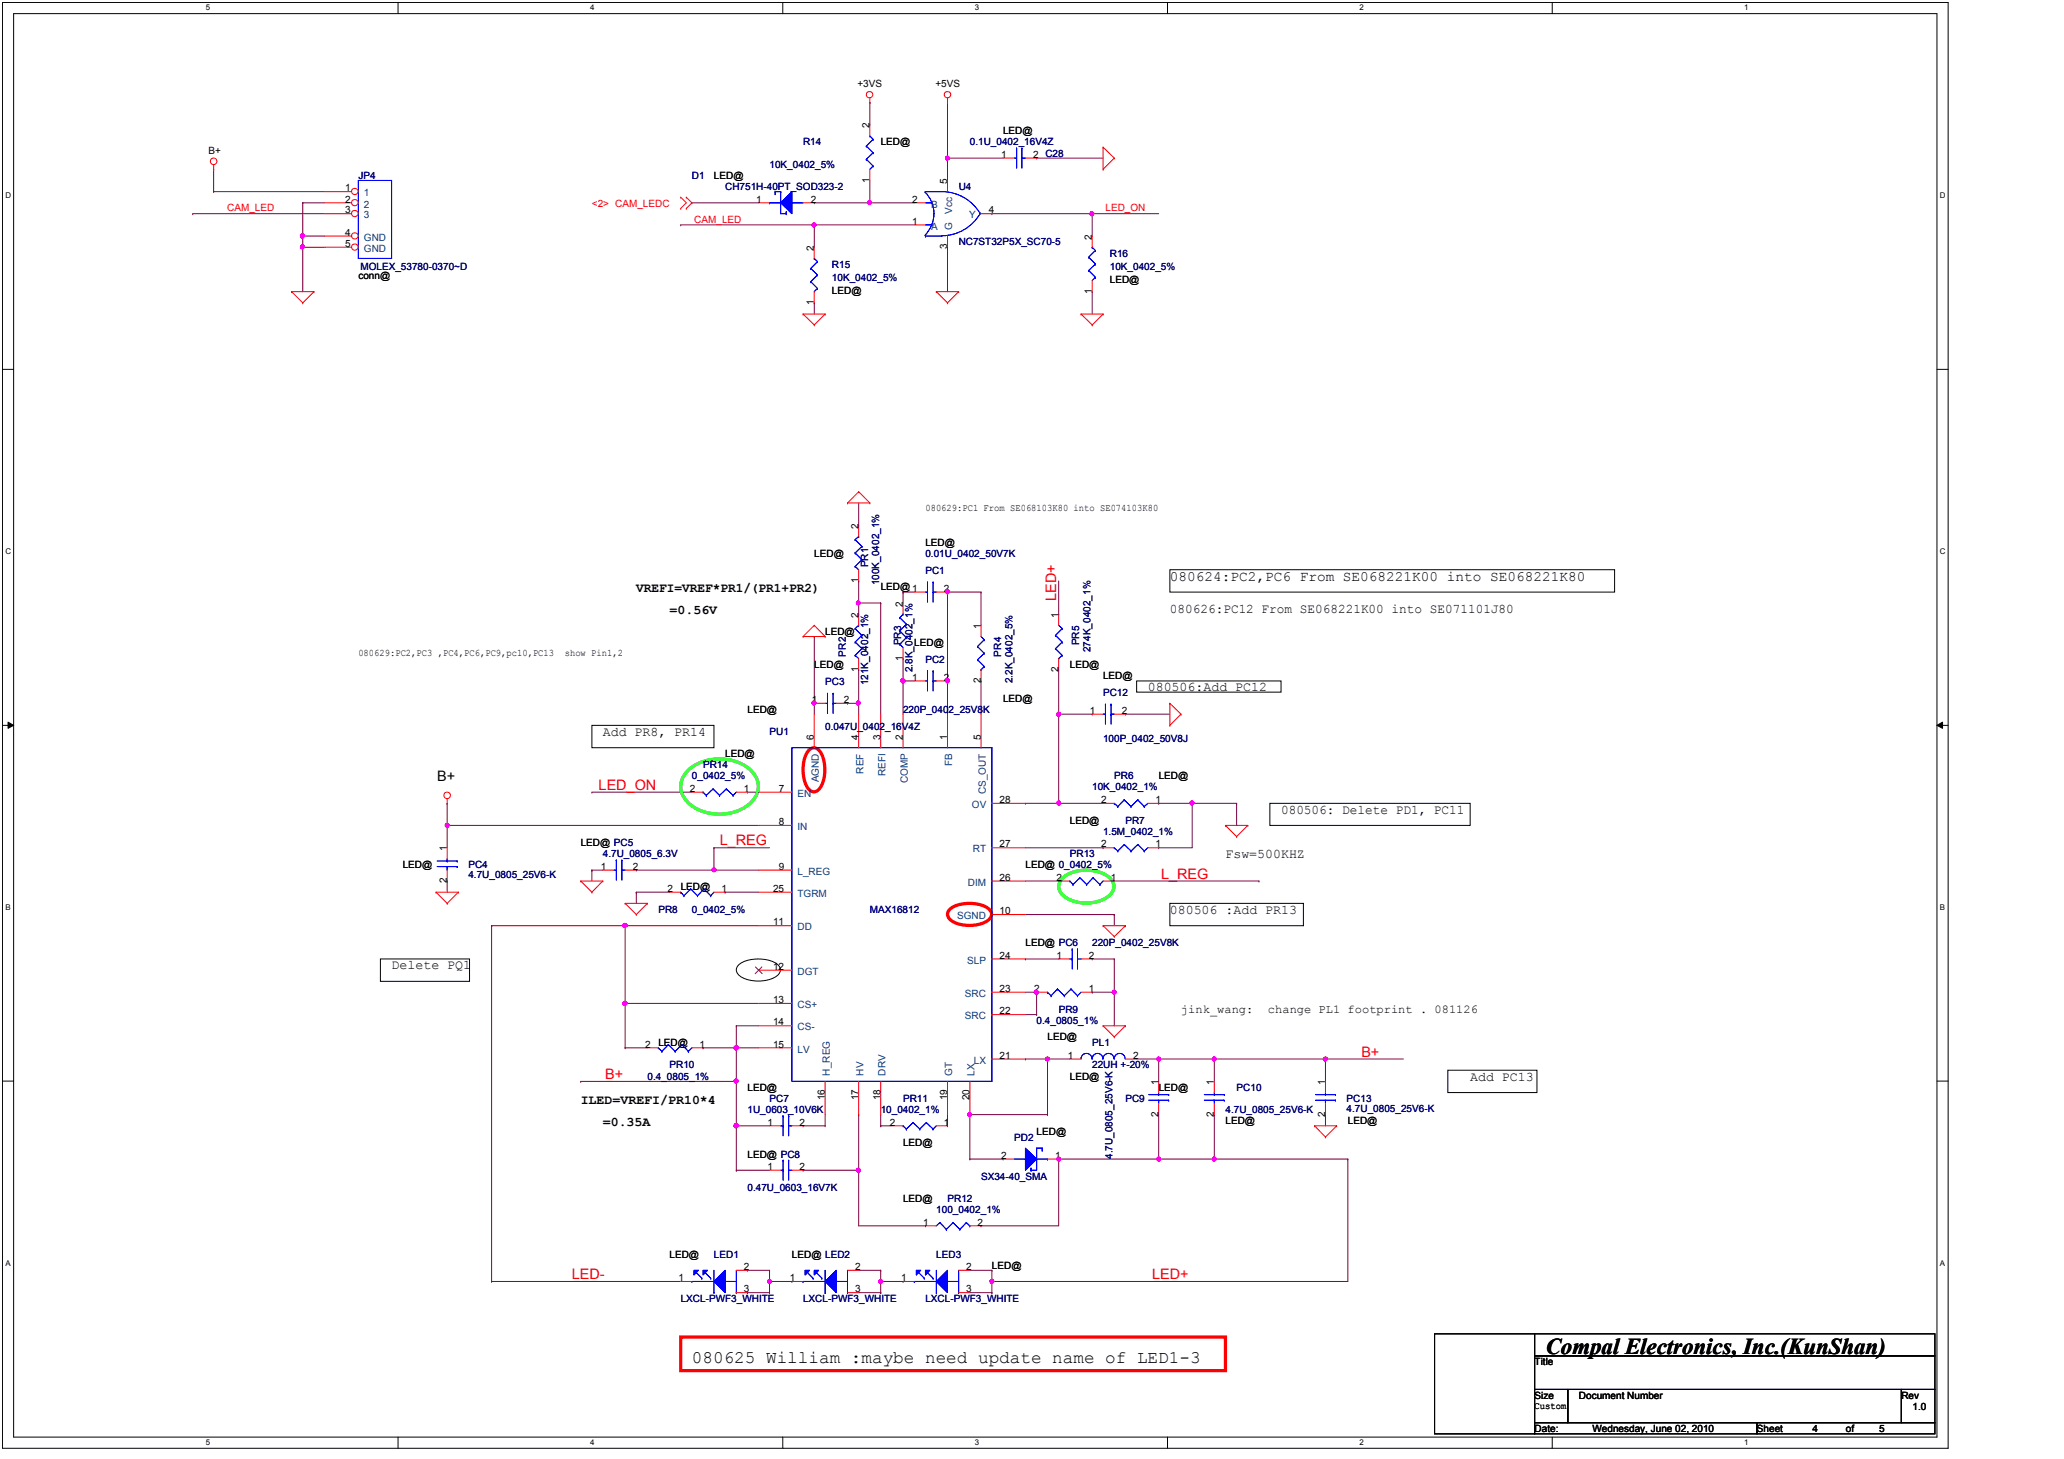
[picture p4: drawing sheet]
<svg xmlns="http://www.w3.org/2000/svg" width="297mm" height="210mm" viewBox="0 0 297 210" stroke-linecap="round" stroke-linejoin="round" font-family="sans-serif">
<defs><g id="words">
<text font-size="3.3" x="222.5" y="194.8">Compal Electronics, Inc.(KunShan)</text>
<text font-size="2.5" x="99.6" y="196">080625 William :maybe need update name of LED1-3</text>
<g font-size="2.1">
<text x="168.4" y="83.6">080624:PC2,PC6 From SE068221K00 into SE068221K80</text>
<text x="62.9" y="112.4">B+</text>
</g>
<g font-size="2.1" fill="#f00">
<text x="152" y="86.4" transform="rotate(-90 152 86.4)">LED+</text>
<text x="86.2" y="113.6">LED_ON</text>
<text x="103.6" y="121.6">L_REG</text>
<text x="167.1" y="126.4">L_REG</text>
<text x="87.1" y="155.2">B+</text>
<text x="195.9" y="152">B+</text>
<text x="82.3" y="184">LED-</text>
<text x="165.8" y="184">LED+</text>
</g>
<g font-size="1.9">
<text x="91.6" y="85.2">VREFI=VREF*PR1/(PR1+PR2)</text>
<text x="96.4" y="88.4">=0.56V</text>
<text x="168.4" y="88.2">080626:PC12 From SE068221K00 into SE071101J80</text>
<text x="165.2" y="99.4">080506:Add PC12</text>
<text x="86.7" y="105.8">Add PR8, PR14</text>
<text x="184.4" y="117.1">080506: Delete PD1, PC11</text>
<text x="176.4" y="123.4">Fsw=500KHZ</text>
<text x="168.4" y="131.4">080506 :Add PR13</text>
<text x="56.4" y="139.4">Delete PQ1</text>
<text x="211.6" y="155.4">Add PC13</text>
<text x="83.6" y="158.8">ILED=VREFI/PR10*4</text>
<text x="86.7" y="162">=0.35A</text>
</g>
<g font-size="1.7">
<text x="170" y="145.8">jink_wang:</text>
<text x="182.5" y="145.8">change PL1 footprint . 081126</text>
</g>
<g font-size="1.4">
<text x="123.4" y="12.6">+3VS</text>
<text x="134.6" y="12.6">+5VS</text>
<text x="30" y="22.2">B+</text>
<text x="125.1" y="18.5" transform="rotate(-90 125.1 18.5)">2</text>
<text x="126.7" y="20.9">LED@</text>
<text x="144.1" y="22.7">1</text>
<text x="144.4" y="19.3">LED@</text>
<text x="148.7" y="22.7">2 C28</text>
<text x="49.7" y="27.5">1</text>
<text x="49.7" y="29.1">2</text>
<text x="102.7" y="25.7">LED@</text>
<text x="108.8" y="29.1">1</text>
<text x="116.7" y="29.1">2</text>
<text x="125.1" y="26.3" transform="rotate(-90 125.1 26.3)">1</text>
<text x="131.3" y="29.1">2</text>
<text x="136.3" y="26.5" transform="rotate(-90 136.3 26.5)">5</text>
<text x="49.7" y="30.7">3</text>
<text x="49.7" y="33.9">4</text>
<text x="49.7" y="35.5">5</text>
<text x="131.3" y="32.3">1</text>
<text x="136.3" y="35.9" transform="rotate(-90 136.3 35.9)">3</text>
<text x="142.3" y="30.7">4</text>
<text x="157.1" y="34.5" transform="rotate(-90 157.1 34.5)">2</text>
<text x="51.6" y="40.1">conn@</text>
<text x="117.1" y="36.1" transform="rotate(-90 117.1 36.1)">2</text>
<text x="159.7" y="40.8">LED@</text>
<text x="117.1" y="43.9" transform="rotate(-90 117.1 43.9)">1</text>
<text x="119.7" y="42.3">LED@</text>
<text x="157.1" y="42.3" transform="rotate(-90 157.1 42.3)">1</text>
<text x="123.5" y="76.1" transform="rotate(-90 123.5 76.1)">2</text>
<text x="133.2" y="73.5">080629:PC1 From SE068103K80 into SE074103K80</text>
<text x="117.2" y="80.1">LED@</text>
<text x="123.5" y="83.9" transform="rotate(-90 123.5 83.9)">1</text>
<text x="133.2" y="78.5">LED@</text>
<text x="123.5" y="88.9" transform="rotate(-90 123.5 88.9)">2</text>
<text x="126.7" y="84.9">LED@ 1</text>
<text x="129.9" y="87.3" transform="rotate(-90 129.9 87.3)">2</text>
<text x="135.9" y="85.1">2</text>
<text x="152.3" y="88.9" transform="rotate(-90 152.3 88.9)">1</text>
<text x="51.6" y="94.4">080629:PC2,PC3 ,PC4,PC6,PC9,pc10,PC13</text>
<text x="81.3" y="94.4">show Pin1,2</text>
<text x="118.7" y="91.3">LED@</text>
<text x="129.9" y="95.1" transform="rotate(-90 129.9 95.1)">1</text>
<text x="131.6" y="92.9">LED@</text>
<text x="141.1" y="90.5" transform="rotate(-90 141.1 90.5)">1</text>
<text x="116.8" y="101.1">1</text>
<text x="117.2" y="96.1">LED@</text>
<text x="121.5" y="101.1">2</text>
<text x="123.5" y="96.7" transform="rotate(-90 123.5 96.7)">1</text>
<text x="131.3" y="97.9">1</text>
<text x="135.9" y="97.9">2</text>
<text x="141.1" y="98.3" transform="rotate(-90 141.1 98.3)">2</text>
<text x="144.4" y="100.9">LED@</text>
<text x="152.3" y="96.7" transform="rotate(-90 152.3 96.7)">2</text>
<text x="154" y="96.1">LED@</text>
<text x="158.8" y="97.7">LED@</text>
<text x="107.6" y="102.5">LED@</text>
<text x="117.1" y="106.5" transform="rotate(-90 117.1 106.5)">6</text>
<text x="123.5" y="106.5" transform="rotate(-90 123.5 106.5)">4</text>
<text x="126.7" y="106.5" transform="rotate(-90 126.7 106.5)">3</text>
<text x="129.9" y="106.5" transform="rotate(-90 129.9 106.5)">2</text>
<text x="136.3" y="106.5" transform="rotate(-90 136.3 106.5)">1</text>
<text x="141.1" y="106.5" transform="rotate(-90 141.1 106.5)">5</text>
<text x="156.8" y="102.7">1</text>
<text x="161.5" y="102.7">2</text>
<text x="99.3" y="113.9">2</text>
<text x="104.4" y="108.9">LED@</text>
<text x="107.1" y="113.9">1</text>
<text x="112.1" y="113.9">7</text>
<text x="166.8" y="112.1">LED@</text>
<text x="112.1" y="118.7">8</text>
<text x="143.9" y="115.5">28</text>
<text x="154" y="118.5">LED@</text>
<text x="158.5" y="115.5">2</text>
<text x="166.3" y="115.5">1</text>
<text x="58" y="124.9">LED@</text>
<text x="64.3" y="122.5" transform="rotate(-90 64.3 122.5)">1</text>
<text x="83.6" y="121.7">LED@ PC5</text>
<text x="86.5" y="125.1">1</text>
<text x="91.1" y="125.1">2</text>
<text x="112.1" y="125.1">9</text>
<text x="143.9" y="121.9">27</text>
<text x="147.6" y="124.9">LED@ 0_0402_5%</text>
<text x="158.5" y="121.9">2</text>
<text x="166.3" y="121.9">1</text>
<text x="64.3" y="127.1" transform="rotate(-90 64.3 127.1)">2</text>
<text x="96.1" y="128.3">2</text>
<text x="98" y="128.1">LED@</text>
<text x="103.8" y="128.3">1</text>
<text x="111.3" y="128.3">25</text>
<text x="143.9" y="131.5">10</text>
<text x="143.9" y="126.7">26</text>
<text x="152.1" y="126.7">2</text>
<text x="159.9" y="126.7">1</text>
<text x="111.3" y="133.1">11</text>
<text x="143.9" y="137.9">24</text>
<text x="147.6" y="136.1">LED@ PC6</text>
<text x="152.1" y="137.9">1</text>
<text x="156.7" y="137.9">2</text>
<text x="111.3" y="139.5">12</text>
<text x="143.9" y="142.7">23</text>
<text x="148.8" y="142.7">2</text>
<text x="156.7" y="142.7">1</text>
<text x="111.3" y="147.5">14</text>
<text x="111.3" y="144.3">13</text>
<text x="143.9" y="145.9">22</text>
<text x="150.8" y="149.6">LED@</text>
<text x="92.8" y="150.7">2</text>
<text x="94.7" y="150.5">LED@</text>
<text x="100.7" y="150.7">1</text>
<text x="111.3" y="150.7">15</text>
<text x="143.9" y="152.3">21</text>
<text x="153.7" y="152.3">1</text>
<text x="154" y="155.3">LED@</text>
<text x="163.1" y="152.3">2</text>
<text x="107.6" y="156.9">LED@</text>
<text x="110.5" y="161.9">1</text>
<text x="115.1" y="161.9">2</text>
<text x="118.7" y="158.3" transform="rotate(-90 118.7 158.3)">16</text>
<text x="123.5" y="158.3" transform="rotate(-90 123.5 158.3)">17</text>
<text x="126.7" y="158.3" transform="rotate(-90 126.7 158.3)">18</text>
<text x="128.1" y="161.9">2</text>
<text x="135.9" y="161.9">1</text>
<text x="136.3" y="158.3" transform="rotate(-90 136.3 158.3)">19</text>
<text x="139.5" y="158.3" transform="rotate(-90 139.5 158.3)">20</text>
<text x="166.7" y="160.7" transform="rotate(-90 166.7 160.7)">2</text>
<text x="166.7" y="156.1" transform="rotate(-90 166.7 156.1)">1</text>
<text x="166.8" y="156.9">LED@</text>
<text x="174.7" y="160.7" transform="rotate(-90 174.7 160.7)">2</text>
<text x="174.7" y="156.1" transform="rotate(-90 174.7 156.1)">1</text>
<text x="176.4" y="161.7">LED@</text>
<text x="190.7" y="160.7" transform="rotate(-90 190.7 160.7)">2</text>
<text x="190.7" y="156.1" transform="rotate(-90 190.7 156.1)">1</text>
<text x="194" y="161.7">LED@</text>
<text x="107.6" y="166.5">LED@ PC8</text>
<text x="130" y="164.9">LED@</text>
<text x="144.1" y="166.7">2</text>
<text x="149.2" y="163.3">LED@</text>
<text x="151.9" y="166.7">1</text>
<text x="110.5" y="168.3">1</text>
<text x="115.1" y="168.3">2</text>
<text x="130" y="172.9">LED@</text>
<text x="132.8" y="176.3">1</text>
<text x="140.7" y="176.3">2</text>
<text x="96.4" y="180.9">LED@</text>
<text x="97.7" y="184.3">1</text>
<text x="107.1" y="182.7">2</text>
<text x="107.1" y="185.9">3</text>
<text x="113.7" y="184.3">1</text>
<text x="114" y="180.9">LED@ LED2</text>
<text x="123.1" y="182.7">2</text>
<text x="123.1" y="185.9">3</text>
<text x="129.7" y="184.3">1</text>
<text x="139.1" y="182.7">2</text>
<text x="139.1" y="185.9">3</text>
<text x="142.8" y="182.5">LED@</text>
<text x="220.8" y="196.4">Title</text>
<text x="220.8" y="201.2">Size</text>
<text x="220.8" y="202.7">Custom</text>
<text x="227.2" y="201.2">Document Number</text>
<text x="273.6" y="201.2">Rev</text>
<text x="275.2" y="202.9">1.0</text>
<text x="220.8" y="206">Date:</text>
<text x="229.2" y="206">Wednesday, June 02, 2010</text>
<text x="252.9" y="206">Sheet</text>
<text x="260.9" y="206">4</text>
<text x="265.6" y="206">of</text>
<text x="270.5" y="206">5</text>
</g>
<g font-size="1.4" fill="#000080">
<text x="115.6" y="20.9">R14</text>
<text x="139.6" y="20.9">0.1U_0402_16V4Z</text>
<text x="51.6" y="25.7">JP4</text>
<text x="99.6" y="25.7">D1</text>
<text x="104.4" y="27.3">CH751H-40PT_SOD323-2</text>
<text x="110.7" y="24.1">10K_0402_5%</text>
<text x="138" y="27.3">U4</text>
<text x="138" y="35.3">NC7ST32P5X_SC70-5</text>
<text x="51.9" y="38.8">MOLEX_53780-0370~D</text>
<text x="119.7" y="38.5">R15</text>
<text x="119.7" y="40.4">10K_0402_5%</text>
<text x="159.7" y="36.9">R16</text>
<text x="159.7" y="38.8">10K_0402_5%</text>
<text x="124.9" y="81.6" transform="rotate(-90 124.9 81.6)">PR1</text>
<text x="133.2" y="82.5">PC1</text>
<text x="133.2" y="80.1">0.01U_0402_50V7K</text>
<text x="126.5" y="84.2" transform="rotate(-90 126.5 84.2)">100K_0402_1%</text>
<text x="121.7" y="94.5" transform="rotate(-90 121.7 94.5)">PR2</text>
<text x="129.7" y="92.8" transform="rotate(-90 129.7 92.8)">PR3</text>
<text x="133.2" y="95.3">PC2</text>
<text x="144.1" y="94.5" transform="rotate(-90 144.1 94.5)">PR4</text>
<text x="155.3" y="92.8" transform="rotate(-90 155.3 92.8)">PR5</text>
<text x="156.9" y="93.8" transform="rotate(-90 156.9 93.8)">274K_0402_1%</text>
<text x="118.7" y="98.5">PC3</text>
<text x="124.9" y="98.6" transform="rotate(-90 124.9 98.6)">121K_0402_1%</text>
<text x="131.3" y="96.7" transform="rotate(-90 131.3 96.7)">2.8K_0402_1%</text>
<text x="145.7" y="98.3" transform="rotate(-90 145.7 98.3)">2.2K_0402_5%</text>
<text x="158.8" y="100.1">PC12</text>
<text x="110.7" y="105.7">PU1</text>
<text x="118.7" y="105.1">0.047U_0402_16V4Z</text>
<text x="130" y="102.5">220P_0402_25V8K</text>
<text x="158.8" y="106.7">100P_0402_50V8J</text>
<text x="99.6" y="112.1">0_0402_5%</text>
<text x="101.2" y="110.5">PR14</text>
<text x="157.2" y="113.7">10K_0402_1%</text>
<text x="160.4" y="112.1">PR6</text>
<text x="162" y="118.5">PR7</text>
<text x="67.4" y="124.9">PC4</text>
<text x="86.7" y="123.3">4.7U_0805_6.3V</text>
<text x="154" y="123.3">PR13</text>
<text x="158.8" y="120.1">1.5M_0402_1%</text>
<text x="67.4" y="126.4">4.7U_0805_25V6-K</text>
<text x="94.7" y="131.3">PR8</text>
<text x="99.6" y="131.3">0_0402_5%</text>
<text x="125.2" y="131.3">MAX16812</text>
<text x="157.2" y="136.1">220P_0402_25V8K</text>
<text x="149.2" y="147.3">0.4_0805_1%</text>
<text x="152.4" y="145.7">PR9</text>
<text x="93.2" y="155.3">0.4_0805_1%</text>
<text x="96.4" y="153.7">PR10</text>
<text x="157.2" y="150.5">PL1</text>
<text x="157.2" y="153.7">22UH +-20%</text>
<text x="107.6" y="160.1">1U_0603_10V6K</text>
<text x="110.7" y="158.5">PC7</text>
<text x="126.7" y="160.1">10_0402_1%</text>
<text x="130" y="158.5">PR11</text>
<text x="162" y="158.5">PC9</text>
<text x="176.4" y="160.1">4.7U_0805_25V6-K</text>
<text x="178" y="156.9">PC10</text>
<text x="193.8" y="158.5">PC13</text>
<text x="193.8" y="160">4.7U_0805_25V6-K</text>
<text x="146" y="164.1">PD2</text>
<text x="160.1" y="166.8" transform="rotate(-90 160.1 166.8)">4.7U_0805_25V6-K</text>
<text x="107.6" y="171.3">0.47U_0603_16V7K</text>
<text x="136.4" y="172.9">PR12</text>
<text x="141.2" y="169.7">SX34-40_SMA</text>
<text x="134.7" y="174.5">100_0402_1%</text>
<text x="102.7" y="180.9">LED1</text>
<text x="134.8" y="180.9">LED3</text>
<text x="98" y="187.3">LXCL-PWF3_WHITE</text>
<text x="115.6" y="187.3">LXCL-PWF3_WHITE</text>
<text x="133.2" y="187.3">LXCL-PWF3_WHITE</text>
</g>
<g font-size="1.4" fill="#004080">
<text x="52.4" y="28.2">1</text>
<text x="52.4" y="29.9">2</text>
<text x="134" y="29.9">B</text>
<text x="52.4" y="31.4">3</text>
<text x="52.4" y="34.6">GND</text>
<text x="134" y="33">A</text>
<text x="137" y="33.2" transform="rotate(-90 137 33.2)">G</text>
<text x="137" y="30.8" transform="rotate(-90 137 30.8)">Vcc</text>
<text x="139.5" y="31.4">Y</text>
<text x="52.4" y="36.2">GND</text>
<text x="117.9" y="112.6" transform="rotate(-90 117.9 112.6)">AGND</text>
<text x="124.3" y="111.3" transform="rotate(-90 124.3 111.3)">REF</text>
<text x="127.4" y="111.7" transform="rotate(-90 127.4 111.7)">REFI</text>
<text x="130.6" y="112.7" transform="rotate(-90 130.6 112.7)">COMP</text>
<text x="137" y="110.2" transform="rotate(-90 137 110.2)">FB</text>
<text x="114.8" y="114.6">EN</text>
<text x="114.8" y="119.4">IN</text>
<text x="139.9" y="116.3">OV</text>
<text x="141.9" y="114.3" transform="rotate(-90 141.9 114.3)">CS_OUT</text>
<text x="114.8" y="125.9">L_REG</text>
<text x="140" y="122.6">RT</text>
<text x="114.8" y="129">TGRM</text>
<text x="139.3" y="127.4">DIM</text>
<text x="114.8" y="133.9">DD</text>
<text x="137.8" y="132.3">SGND</text>
<text x="114.8" y="140.3">DGT</text>
<text x="138.9" y="143.4">SRC</text>
<text x="139.2" y="138.6">SLP</text>
<text x="114.8" y="148.3">CS-</text>
<text x="114.8" y="145">CS+</text>
<text x="138.9" y="146.6">SRC</text>
<text x="114.8" y="151.4">LV</text>
<text x="119.4" y="154.8" transform="rotate(-90 119.4 154.8)">H_REG</text>
<text x="124.3" y="154.8" transform="rotate(-90 124.3 154.8)">HV</text>
<text x="127.4" y="154.8" transform="rotate(-90 127.4 154.8)">DRV</text>
<text x="137" y="154.8" transform="rotate(-90 137 154.8)">GT</text>
<text x="140.2" y="153">LX</text>
<text x="140.3" y="154.8" transform="rotate(-90 140.3 154.8)">LX</text>
</g>
<g font-size="1.4" fill="#f00">
<text x="85.2" y="29.7">&lt;2&gt; CAM_LEDC</text>
<text x="32.7" y="30.4">CAM_LED</text>
<text x="99.9" y="32">CAM_LED</text>
<text x="159.1" y="30.4">LED_ON</text>
</g>
<g font-size="1.1">
<text x="29.6" y="1.5">5</text>
<text x="84.9" y="1.5">4</text>
<text x="140.3" y="1.5">3</text>
<text x="195.7" y="1.5">2</text>
<text x="251" y="1.5">1</text>
<text x=".8" y="28.5">D</text>
<text x="279.2" y="28.5">D</text>
<text x=".8" y="79.7">C</text>
<text x="279.2" y="79.7">C</text>
<text x=".8" y="130.9">B</text>
<text x="279.2" y="130.9">B</text>
<text x=".8" y="182.1">A</text>
<text x="279.2" y="182.1">A</text>
<text x="29.6" y="207.9">5</text>
<text x="84.9" y="207.9">4</text>
<text x="140.3" y="207.9">3</text>
<text x="195.7" y="207.9">2</text>
<text x="251" y="207.9">1</text>
</g>
</g></defs>
<path d="M.4 .4h280v208h-280zM2 2h276.8v204.8h-276.8z" fill="none" stroke="#000" stroke-width=".14"/>
<g fill="#fff">
<path d="M29.6 .5h.6v1.2h-.6z"/>
<path d="M29.6 206.9h.6v1.2h-.6z"/>
</g>
<path d="M57.3 .4v1.6M57.3 206.8v1.6" fill="none" stroke="#000" stroke-width=".14"/>
<g fill="#fff">
<path d="M84.9 .5h.6v1.2h-.6z"/>
<path d="M84.9 206.9h.6v1.2h-.6z"/>
</g>
<path d="M112.7 .4v1.6M112.7 206.8v1.6" fill="none" stroke="#000" stroke-width=".14"/>
<g fill="#fff">
<path d="M140.3 .5h.6v1.2h-.6z"/>
<path d="M140.3 206.9h.6v1.2h-.6z"/>
</g>
<path d="M168 .4v1.6M168 206.8v1.6" fill="none" stroke="#000" stroke-width=".14"/>
<g fill="#fff">
<path d="M195.7 .5h.6v1.2h-.6z"/>
<path d="M195.7 206.9h.6v1.2h-.6z"/>
</g>
<path d="M223.4 .4v1.6M223.4 206.8v1.6" fill="none" stroke="#000" stroke-width=".14"/>
<g fill="#fff">
<path d="M251 .5h.6v1.2h-.6z"/>
<path d="M251 206.9h.6v1.2h-.6z"/>
<path d="M.8 27.5h.7v1.2h-.7z"/>
<path d="M279.2 27.5h.7v1.2h-.7z"/>
<path d="M.8 78.7h.7v1.2h-.7z"/>
<path d="M279.2 78.7h.7v1.2h-.7z"/>
</g>
<path d="M.4 53.1h1.6M278.8 53.1h1.6" fill="none" stroke="#000" stroke-width=".14"/>
<g fill="#fff">
<path d="M.8 129.9h.7v1.2h-.7z"/>
<path d="M279.2 129.9h.7v1.2h-.7z"/>
</g>
<path d="M.4 104.4h1.6M1.2 103.9l.8 .5-.8 .4zM278.8 104.4l.8-.5v.9zM278.8 104.4h1.6" fill="none" stroke="#000" stroke-width=".14"/>
<path d="M1.2 103.9l.8 .5-.8 .4zM278.8 104.4l.8-.5v.9z" fill="#000"/>
<g fill="#fff">
<path d="M.8 181.1h.7v1.2h-.7z"/>
<path d="M279.2 181.1h.7v1.2h-.7z"/>
</g>
<path d="M.4 155.5h1.6M278.8 155.5h1.6" fill="none" stroke="#000" stroke-width=".14"/>
<path d="M136.4 22.7h.1M136.4 22.7v3.3" fill="none" stroke="#800040" stroke-width=".14"/>
<circle cx="136.4" cy="22.7" r=".3" fill="#f0f"/>
<circle cx="136.4" cy="22.7" r=".3" fill="none" stroke="#f0f" stroke-width=".14"/>
<path d="M136.4 22.7h.1M136.4 22.7h8M149.2 22.7h.1M149.2 22.7h9.6M157.2 30.7h.1M157.2 30.7h9.6" fill="none" stroke="#800040" stroke-width=".14"/>
<circle cx="157.1" cy="30.7" r=".3" fill="#f0f"/>
<circle cx="157.1" cy="30.7" r=".3" fill="none" stroke="#f0f" stroke-width=".14"/>
<path d="M117.2 32.4h.1M117.2 32.4h14.4M125.2 29.2h.1M125.2 29.2h6.4M136.4 35.6h.1M136.4 35.6v6.4" fill="none" stroke="#800040" stroke-width=".14"/>
<circle cx="117.1" cy="32.3" r=".3" fill="#f0f"/>
<circle cx="117.1" cy="32.3" r=".3" fill="none" stroke="#f0f" stroke-width=".14"/>
<g fill="none" stroke="#800040" stroke-width=".14">
<path d="M30.7 27.6h.1M30.7 24.4h.1M30.7 27.6h16M30.7 24.4v3.2M43.6 29.2h.1M43.6 34h.1M43.6 29.2h3.1M43.6 29.2v4.8M43.6 34h3.1M98 32.4h.1M98 32.4h19.2M99.6 29.2h.1"/>
<path d="M99.6 29.2h9.6M117.2 32.4h.1M117.2 32.4v3.2M142.8 30.7h.1M142.8 30.7h14.4M157.2 30.7h.1M157.2 30.7v3.3M117.2 43.6h.1M117.2 43.6v1.6M157.2 42h.1M157.2 42v3.2"/>
</g>
<circle cx="43.5" cy="33.9" r=".31" fill="#f0f"/>
<circle cx="43.5" cy="33.9" r=".31" fill="none" stroke="#f0f" stroke-width=".14"/>
<path d="M43.6 34h.1M43.6 35.6h.1M43.6 34v1.6M43.6 35.6h3.1" fill="none" stroke="#800040" stroke-width=".14"/>
<circle cx="43.5" cy="35.5" r=".3" fill="#f0f"/>
<circle cx="43.5" cy="35.5" r=".3" fill="none" stroke="#f0f" stroke-width=".14"/>
<path d="M27.7 30.7h.1M27.7 30.7h19M43.6 35.6h.1M43.6 35.6v6.4M125.2 29.2h.1M125.2 26v3.2" fill="none" stroke="#800040" stroke-width=".14"/>
<circle cx="125.1" cy="29.1" r=".3" fill="#f0f"/>
<circle cx="125.1" cy="29.1" r=".3" fill="none" stroke="#f0f" stroke-width=".14"/>
<g fill="none" stroke="#800040" stroke-width=".14">
<path d="M125.2 14.7h.1M125.2 14.7v3.3M136.4 14.7h.1M136.4 14.7v8M117.2 29.2h.1M117.2 29.2h8M91.6 128.4h.1M91.6 128.4h4.8M104.4 128.4h.1M104.4 128.4h4.8M152.4 166.8h.1M152.4 166.8h22.4"/>
<path d="M166.8 166.8h.1M139.6 186h3.2M142.8 186h.1M142.8 184.4h.1M142.8 182.8v3.2"/>
</g>
<circle cx="166.8" cy="166.7" r=".3" fill="#f0f"/>
<circle cx="166.8" cy="166.7" r=".3" fill="none" stroke="#f0f" stroke-width=".14"/>
<g fill="none" stroke="#800040" stroke-width=".14">
<path d="M85.2 114h.1M85.2 114h14.4M102.7 122h.1M102.7 122h8M147.6 138h.1M147.6 138h4.8M160.4 126.7h20.8M181.2 126.7h.1M150.8 152.4h.1M150.8 152.4h3.2M126.7 162h.1M126.7 160.4v1.6"/>
<path d="M126.7 162h1.7M136.4 162h.1M136.4 160.4v1.6M139.6 166.8h.1M139.6 160.4v6.4M174.8 166.8h.1M174.8 166.8h19.2"/>
</g>
<circle cx="174.8" cy="166.7" r=".3" fill="#f0f"/>
<circle cx="174.8" cy="166.7" r=".3" fill="none" stroke="#f0f" stroke-width=".14"/>
<path d="M190.8 152.4h.1M190.8 152.4h11.2M139.6 166.8h4.8M144.4 166.8h.1" fill="none" stroke="#800040" stroke-width=".14"/>
<circle cx="190.8" cy="152.4" r=".3" fill="#f0f"/>
<circle cx="190.8" cy="152.4" r=".3" fill="none" stroke="#f0f" stroke-width=".14"/>
<path d="M152.4 166.8h.1M152.4 166.8v9.6M194 166.8h.1M194 166.8v17.6" fill="none" stroke="#800040" stroke-width=".14"/>
<circle cx="152.4" cy="166.7" r=".3" fill="#f0f"/>
<circle cx="152.4" cy="166.7" r=".3" fill="none" stroke="#f0f" stroke-width=".14"/>
<path d="M123.6 168.4h.1M123.6 168.4v8h9.6M133.2 176.4h.1M141.2 176.4h.1M141.2 176.4h11.2" fill="none" stroke="#800040" stroke-width=".14"/>
<circle cx="123.5" cy="168.4" r=".3" fill="#f0f"/>
<circle cx="123.5" cy="168.4" r=".3" fill="none" stroke="#f0f" stroke-width=".14"/>
<path d="M70.7 184.4h.1M70.7 184.4h27.3M142.8 184.4h.1M142.8 184.4h51.2" fill="none" stroke="#800040" stroke-width=".14"/>
<circle cx="142.8" cy="184.4" r=".3" fill="#f0f"/>
<circle cx="142.8" cy="184.4" r=".3" fill="none" stroke="#f0f" stroke-width=".14"/>
<path d="M106 155.6h.1M106 155.6v6.4" fill="none" stroke="#800040" stroke-width=".14"/>
<circle cx="105.9" cy="161.9" r=".32" fill="#f0f"/>
<circle cx="105.9" cy="161.9" r=".32" fill="none" stroke="#f0f" stroke-width=".14"/>
<circle cx="106" cy="155.5" r=".31" fill="#f0f"/>
<circle cx="106" cy="155.5" r=".31" fill="none" stroke="#f0f" stroke-width=".14"/>
<path d="M70.7 133.2h.1M70.7 133.2h19.3M106 150.8h.1M106 150.8v4.8" fill="none" stroke="#800040" stroke-width=".14"/>
<circle cx="106" cy="150.7" r=".31" fill="#f0f"/>
<circle cx="106" cy="150.7" r=".31" fill="none" stroke="#f0f" stroke-width=".14"/>
<path d="M136.4 98h.1M136.4 98v4.7M83.6 155.6h.1M83.6 155.6h22.4M106 168.4h.1M106 162v6.4" fill="none" stroke="#800040" stroke-width=".14"/>
<circle cx="136.3" cy="97.9" r=".31" fill="#f0f"/>
<circle cx="136.3" cy="97.9" r=".31" fill="none" stroke="#f0f" stroke-width=".14"/>
<path d="M130 98h.1M130 98v4.7" fill="none" stroke="#800040" stroke-width=".14"/>
<circle cx="129.9" cy="97.9" r=".32" fill="#f0f"/>
<circle cx="129.9" cy="97.9" r=".32" fill="none" stroke="#f0f" stroke-width=".14"/>
<path d="M130 85.2h.1M130 85.2v1.5M136.4 85.2h.1M136.4 85.2v12.8" fill="none" stroke="#800040" stroke-width=".14"/>
<circle cx="136.4" cy="85.1" r=".3" fill="#f0f"/>
<circle cx="136.4" cy="85.1" r=".3" fill="none" stroke="#f0f" stroke-width=".14"/>
<path d="M64.4 118.7h.1M64.4 118.7h44.8" fill="none" stroke="#800040" stroke-width=".14"/>
<circle cx="64.4" cy="118.7" r=".3" fill="#f0f"/>
<circle cx="64.4" cy="118.7" r=".3" fill="none" stroke="#f0f" stroke-width=".14"/>
<g fill="none" stroke="#800040" stroke-width=".14">
<path d="M123.6 86.7h.1M123.6 86.7h3.1M126.7 86.7h.1M126.7 86.7v16M130 98h.1M130 85.2h.1M130 98h1.6M130 85.2h1.6M136.4 85.2h.1M136.4 85.2h4.8M141.2 85.2h.1M141.2 98h.1"/>
<path d="M141.2 85.2v4.8M141.2 98v4.7M64.4 118.7h.1M64.4 118.7v3.3M64.4 126.7h.1M64.4 126.7v1.7"/>
</g>
<circle cx="123.5" cy="86.7" r=".3" fill="#f0f"/>
<circle cx="123.5" cy="86.7" r=".3" fill="none" stroke="#f0f" stroke-width=".14"/>
<path d="M123.6 88.4h.1M123.6 86.7v1.7M117.2 101.2h.1M117.2 101.2v1.5" fill="none" stroke="#800040" stroke-width=".14"/>
<circle cx="117.1" cy="101.1" r=".3" fill="#f0f"/>
<circle cx="117.1" cy="101.1" r=".3" fill="none" stroke="#f0f" stroke-width=".14"/>
<path d="M117.2 91.6h.1M117.2 91.6v9.6M123.6 96.4h.1M123.6 96.4v6.3M123.6 101.2h.1" fill="none" stroke="#800040" stroke-width=".14"/>
<circle cx="123.5" cy="101.1" r=".3" fill="#f0f"/>
<circle cx="123.5" cy="101.1" r=".3" fill="none" stroke="#f0f" stroke-width=".14"/>
<path d="M122 101.2h.1M122 101.2h1.6M157.2 138h.1M157.2 138h3.2M160.4 138h.1M160.4 138v9.6M160.4 142.8h.1" fill="none" stroke="#800040" stroke-width=".14"/>
<circle cx="160.4" cy="142.7" r=".3" fill="#f0f"/>
<circle cx="160.4" cy="142.7" r=".3" fill="none" stroke="#f0f" stroke-width=".14"/>
<path d="M149.2 142.8h.1M149.2 142.8v3.2M157.2 142.8h.1M157.2 142.8h3.2" fill="none" stroke="#800040" stroke-width=".14"/>
<circle cx="149.1" cy="142.7" r=".3" fill="#f0f"/>
<circle cx="149.1" cy="142.7" r=".3" fill="none" stroke="#f0f" stroke-width=".14"/>
<g fill="none" stroke="#800040" stroke-width=".14">
<path d="M130 94.7h.1M130 94.7v3.3M85.2 125.2h.1M85.2 125.2v1.5M85.2 125.2h1.5M90 133.2h.1M90 133.2v11.2M90 133.2h19.2M102.7 125.2h.1M102.7 125.2h6.5M147.6 131.6h12.8M160.4 131.6h.1"/>
<path d="M160.4 131.6v1.6M147.6 146h1.6M147.6 142.8h1.6M149.2 146h.1M149.2 142.8h.1"/>
</g>
<circle cx="90" cy="133.1" r=".31" fill="#f0f"/>
<circle cx="90" cy="133.1" r=".31" fill="none" stroke="#f0f" stroke-width=".14"/>
<path d="M171.6 115.6h.1M171.6 115.6v6.4M171.6 115.6h6.4M178 115.6h.1M178 115.6v3.1M147.6 126.7h4.8M152.4 126.7h.1" fill="none" stroke="#800040" stroke-width=".14"/>
<circle cx="171.5" cy="115.5" r=".3" fill="#f0f"/>
<circle cx="171.5" cy="115.5" r=".3" fill="none" stroke="#f0f" stroke-width=".14"/>
<path d="M166.8 122h.1M166.8 122h4.8M90 144.4h.1M90 144.4h19.2" fill="none" stroke="#800040" stroke-width=".14"/>
<circle cx="90" cy="144.4" r=".31" fill="#f0f"/>
<circle cx="90" cy="144.4" r=".31" fill="none" stroke="#f0f" stroke-width=".14"/>
<path d="M152.4 115.6h.1M152.4 115.6h6.4M166.8 115.6h.1M166.8 115.6h4.8M101.2 150.8h.1M101.2 150.8h4.8M106 147.6h.1M106 150.8h.1M106 147.6h3.2M106 147.6v3.2" fill="none" stroke="#800040" stroke-width=".14"/>
<circle cx="106" cy="150.7" r=".31" fill="#f0f"/>
<circle cx="106" cy="150.7" r=".31" fill="none" stroke="#f0f" stroke-width=".14"/>
<g fill="none" stroke="#800040" stroke-width=".14">
<path d="M123.6 83.6h.1M123.6 83.6v3.1M152.4 88.4h.1M152.4 83.6v4.8M70.7 133.2h.1M70.7 133.2v51.2M91.6 125.2h.1M91.6 125.2h11.1M102.7 125.2h.1M102.7 122v3.2M147.6 122h11.2M158.8 122h.1"/>
<path d="M90 144.4h.1M90 150.8h.1M90 144.4v6.4M90 150.8h3.2M106 150.8h.1M106 150.8h3.2M106 162h.1M106 168.4h.1M106 162h4.7M106 168.4h4.7M115.6 162h.1M115.6 168.4h.1"/>
<path d="M115.6 162h3.1M118.7 162h.1M118.7 160.4v1.6M123.6 160.4h.1M123.6 160.4v8h-8"/>
</g>
<circle cx="102.8" cy="125.1" r=".3" fill="#f0f"/>
<circle cx="102.8" cy="125.1" r=".3" fill="none" stroke="#f0f" stroke-width=".14"/>
<path d="M123.6 75.6h.1M123.6 72.4v3.2M147.6 115.6h.1M147.6 115.6h4.8M152.4 115.6h.1M157.2 102.7h.1M157.2 102.7h-4.8v12.9" fill="none" stroke="#800040" stroke-width=".14"/>
<circle cx="152.4" cy="115.5" r=".3" fill="#f0f"/>
<circle cx="152.4" cy="115.5" r=".3" fill="none" stroke="#f0f" stroke-width=".14"/>
<path d="M150.8 152.4v8M150.8 160.4h.1" fill="none" stroke="#800040" stroke-width=".14"/>
<circle cx="150.8" cy="152.4" r=".3" fill="#f0f"/>
<circle cx="150.8" cy="152.4" r=".3" fill="none" stroke="#f0f" stroke-width=".14"/>
<path d="M147.6 152.4h.1M147.6 152.4h3.2M139.6 160.4h.1M139.6 160.4h11.2" fill="none" stroke="#800040" stroke-width=".14"/>
<circle cx="139.5" cy="160.4" r=".3" fill="#f0f"/>
<circle cx="139.5" cy="160.4" r=".3" fill="none" stroke="#f0f" stroke-width=".14"/>
<path d="M152.4 96.4v6.3M152.4 102.7h.1M166.8 152.4h.1M166.8 152.4v3.2M166.8 152.4h8M174.8 152.4h.1M174.8 152.4v3.2M166.8 166.8h.1M166.8 160.4v6.4M174.8 160.4h.1M174.8 160.4v6.4" fill="none" stroke="#800040" stroke-width=".14"/>
<circle cx="152.4" cy="102.7" r=".3" fill="#f0f"/>
<circle cx="152.4" cy="102.7" r=".3" fill="none" stroke="#f0f" stroke-width=".14"/>
<path d="M174.8 152.4h.1M174.8 152.4h16" fill="none" stroke="#800040" stroke-width=".14"/>
<circle cx="174.8" cy="152.4" r=".3" fill="#f0f"/>
<circle cx="174.8" cy="152.4" r=".3" fill="none" stroke="#f0f" stroke-width=".14"/>
<path d="M162 102.7h.1M162 102.7h6.4M163.6 152.4h3.2M166.8 152.4h.1M190.8 152.4h.1M190.8 152.4v3.2" fill="none" stroke="#800040" stroke-width=".14"/>
<circle cx="166.8" cy="152.4" r=".3" fill="#f0f"/>
<circle cx="166.8" cy="152.4" r=".3" fill="none" stroke="#f0f" stroke-width=".14"/>
<path d="M91.6 128.4h.1M91.6 128.4v1.6M107.6 182.8h.1M107.6 182.8h3.1v1.6M110.7 184.4h.1" fill="none" stroke="#800040" stroke-width=".14"/>
<circle cx="110.8" cy="184.4" r=".3" fill="#f0f"/>
<circle cx="110.8" cy="184.4" r=".3" fill="none" stroke="#f0f" stroke-width=".14"/>
<g fill="none" stroke="#800040" stroke-width=".14">
<path d="M64.4 115.6h.1M64.4 115.6v3.1M107.6 114h.1M107.6 114h1.6M107.6 186h.1M107.6 186h3.1M110.7 186h.1M114 184.4h.1M114 184.4h-3.3v1.6M123.6 182.8h3.1M126.7 182.8h.1M126.7 184.4h.1"/>
<path d="M126.7 182.8v1.6"/>
</g>
<circle cx="126.8" cy="184.4" r=".3" fill="#f0f"/>
<circle cx="126.8" cy="184.4" r=".3" fill="none" stroke="#f0f" stroke-width=".14"/>
<path d="M190.8 160.4h.1M190.8 160.4v1.6M123.6 186h3.1M126.7 186h.1M130 184.4h.1M130 184.4h-3.3v1.6M139.6 182.8h3.2M142.8 182.8h.1" fill="none" stroke="#800040" stroke-width=".14"/>
<g fill="none" stroke="#f00" stroke-width=".14">
<path d="M125.2 14.7h.1M125.2 14.1v.6M136.4 14.7h.1M136.4 14.1v.6M30.7 24.4h.1M30.7 23.7v.7M98 30h.1M98 28.4h.1M98 28.4l.8 .8-.8 .8M98.8 28.4h.1M98.8 30h.1M98.8 28.4l.8 .8-.8 .8"/>
<path d="M158.8 24.4h.1M158.8 21.2h.1M158.8 21.2v3.2M158.8 21.2l1.6 1.5M160.4 22.7h.1M160.4 22.7l-1.6 1.7M42 42h.1M42 42h3.2M42 42l1.6 1.6M43.6 43.6h.1M45.2 42h.1M45.2 42l-1.6 1.6"/>
<path d="M115.6 45.2h.1M115.6 45.2h3.1M115.6 45.2l1.6 1.5M117.2 46.7h.1M118.7 45.2h.1M118.7 45.2l-1.5 1.5M134.7 42h.1M134.7 42h3.3M134.7 42l1.7 1.6M136.4 43.6h.1M138 42h.1M138 42l-1.6 1.6"/>
<path d="M155.6 45.2h.1M155.6 45.2h3.2M155.6 45.2l1.6 1.5M157.2 46.7h.1M158.8 45.2h.1M158.8 45.2l-1.6 1.5M122 72.4h.1M122 72.4h3.2M123.6 70.7h.1M123.6 70.7l-1.6 1.7M123.6 70.7l1.6 1.7M125.2 72.4h.1"/>
<path d="M115.6 91.6h.1M115.6 91.6h3.1M117.2 90h.1M117.2 90l-1.6 1.6M117.2 90l1.5 1.6M118.7 91.6h.1M64.4 115.6h.1M64.4 114.9v.7M168.4 101.2h.1M168.4 104.4h.1M168.4 101.2v3.2M168.4 101.2l1.6 1.5"/>
<path d="M170 102.7h.1M170 102.7l-1.6 1.7M176.4 118.7h.1M176.4 118.7h3.2M176.4 118.7l1.6 1.7M179.6 118.7h.1M179.6 118.7l-1.6 1.7M62.7 128.4h.1M62.7 128.4h3.3M62.7 128.4l1.7 1.6M64.4 130h.1M66 128.4h.1"/>
<path d="M66 128.4l-1.6 1.6M83.6 126.7h.1M83.6 126.7h3.1M83.6 126.7l1.6 1.7M85.2 128.4h.1M86.7 126.7h.1M86.7 126.7l-1.5 1.7M90 130h.1M90 130h3.2M90 130l1.6 1.6M91.6 131.6h.1M93.2 130h.1"/>
<path d="M93.2 130l-1.6 1.6M158.8 133.2h.1M158.8 133.2h3.2M158.8 133.2l1.6 1.5M160.4 134.7h.1M162 133.2h.1M162 133.2l-1.6 1.5M178 120.4h.1M158.8 147.6h.1M158.8 147.6h3.2M158.8 147.6l1.6 1.6M160.4 149.2h.1"/>
<path d="M162 147.6h.1M162 147.6l-1.6 1.6M189.2 162h.1M189.2 162h3.2M189.2 162l1.6 1.6M190.8 163.6h.1M192.4 162h.1M192.4 162l-1.6 1.6"/>
<circle cx="125.1" cy="13.6" r=".46"/>
<circle cx="136.4" cy="13.6" r=".46"/>
<circle cx="30.7" cy="23.2" r=".47"/>
<circle cx="64.3" cy="114.4" r=".47"/>
</g>
<g fill="none" stroke="#000" stroke-width=".14">
<path d="M163.6 98h20.8v1.6h-20.8zM168.4 82h64v3.2h-64zM85.2 104.4h17.5v3.2h-17.5zM182.8 115.6h28.8v3.1h-28.8zM54.7 138h12.9v3.2h-12.9zM106.3 138.8a5.1 5.1 0 0 1 5.7 0 1.01 1.01 0 0 1-.4 1.7 5.2 5.2 0 0 1-5.3-.3 .94 .94 0 0 1 0-1.4zM168.4 130h19.2v3.2h-19.2zM208.4 154h12.8v3.2h-12.8zM206.5 191.9h14.3v14.4h-14.3zM220.8 191.9h57.7v3.2h-57.7zM220.8 195.1h57.7v4.8h-57.7zM220.8 199.9h4.8v4.8h-4.8z"/>
<path d="M225.6 199.9h48v4.8h-48zM273.6 199.9h4.9v4.8h-4.9zM220.8 204.7h32.1v1.6h-32.1zM252.9 204.7h25.6v1.6h-25.6z"/>
</g>
<path d="M116.4 107.9a.99 .99 0 0 1 1.7 .4 5.2 5.2 0 0 1-.3 5.3 .98 .98 0 0 1-1.6-.4 5.3 5.3 0 0 1 .2-5.3zM136.7 130.8a5.1 5.1 0 0 1 5.7 0 1.01 1.01 0 0 1-.4 1.7 5.2 5.2 0 0 1-5.3-.3 .94 .94 0 0 1 0-1.4zM98 192.4h78.4v4.8h-78.4z" fill="none" stroke="#f00" stroke-width=".47"/>
<path d="M99.3 110.6a7 7 0 0 1 9.1 .6 3.1 3.1 0 0 1-.6 4.5 6.9 6.9 0 0 1-9.1-.5 3.1 3.1 0 0 1 .6-4.6zM153 126.2a5.7 5.7 0 0 1 6.6 0 1.6 1.6 0 0 1 0 2.7 5.6 5.6 0 0 1-6.6 0 1.62 1.62 0 0 1 0-2.7z" fill="none" stroke="#0f0" stroke-width=".47"/>
<path d="M136.4 182.8v3.2l-1.7-1.6z" fill="#00f"/>
<path d="M136.4 182.8v3.2l-1.7-1.6z" fill="none" stroke="#00f" stroke-width=".14"/>
<path d="M133.2 182.8h.6l-.6 .6z" fill="#00f"/>
<path d="M133.2 182.8h.6l-.6 .6z" fill="none" stroke="#00f" stroke-width=".14"/>
<path d="M131.9 182.8h.6l-.6 .6z" fill="#00f"/>
<g fill="none" stroke="#00f" stroke-width=".14">
<path d="M131.6 184.4h.1M131.6 184.4h3.1M131.9 182.8h.6l-.6 .6zM132.2 183.1l.8 .8M133 183.9h.1M133.5 183.1l.8 .8M134.3 183.9h.1M134.7 186h.1M134.7 182.8v3.2M136.4 184.4h.1M136.4 184.4h1.6M138 186h.1"/>
<path d="M138 182.8v3.2"/>
</g>
<path d="M136.4 182.8v3.2l-1.7-1.6z" fill="#00f"/>
<path d="M136.4 182.8v3.2l-1.7-1.6z" fill="none" stroke="#00f" stroke-width=".14"/>
<path d="M133.2 182.8h.6l-.6 .6z" fill="#00f"/>
<path d="M133.2 182.8h.6l-.6 .6z" fill="none" stroke="#00f" stroke-width=".14"/>
<path d="M131.9 182.8h.6l-.6 .6z" fill="#00f"/>
<g fill="none" stroke="#00f" stroke-width=".14">
<path d="M123.1 94.3h.1M123.1 92.4h.1M123.1 90.4h.1M123.1 94.3l.5 .4M123.1 92.4l.9 .9M123.1 90.4l.9 1M123.6 90h.1M123.6 90l-.5 .4M124 93.3h.1M124 91.4h.1M124 93.3l-.9 1M124 91.4l-.9 1"/>
<path d="M129.5 92.7h.1M129.5 90.8h.1M129.5 88.9h.1M129.5 92.7l.5 .5M129.5 90.8l.9 .9M129.5 88.9l.9 .9M130 88.4h.1M130 88.4l-.5 .5M130.4 91.7h.1M130.4 89.8h.1M130.4 91.7l-.9 1M130.4 89.8l-.9 1"/>
<path d="M133.2 85.2h.3M133.5 85.2h.1M133.5 83.7h.1M133.5 83.7v2.9M134.3 83.7h.1M134.3 85.2h.1M134.3 85.2h.4M134.3 83.7v2.9M114 107.6h28.8v48h-28.8zM160.4 115.6h.1M160.4 115.6l.5 .4M160.9 116h.1"/>
<path d="M161.8 115.1h.1M161.8 115.1l1 .9M161.8 115.1l-.9 .9M162.8 116h.1M163.7 115.1h.1M163.7 115.1l1 .9M163.7 115.1l-.9 .9M164.7 116h.1M165.2 115.6l-.5 .4M62.9 124.7h2.9M62.9 123.9h2.9M64.4 123.9h.1"/>
<path d="M64.4 124.7h.1M64.4 123.6v.3M64.4 124.7v.5M65.8 124.7h.1M65.8 123.9h.1M88.4 125.2h.3M88.7 125.2h.1M88.7 123.7h.1M88.7 123.7v2.9M89.5 123.7h.1M89.5 125.2h.1M89.5 125.2h.5"/>
<path d="M89.5 123.7v2.9M154 126.7h.1M154 126.7l.4 .6M154.4 127.3h.1M155.4 126.3h.1M155.4 126.3l1 1M155.4 126.3l-1 1M156.4 127.3h.1M157.3 126.3h.1M157.3 126.3l1 1M157.3 126.3l-.9 1M158.3 127.3h.1"/>
<path d="M158.8 126.7l-.5 .6M160.4 122h.1M160.4 122l.5 .4M160.9 122.4h.1M161.8 121.5h.1M161.8 121.5l1 .9M161.8 121.5l-.9 .9M162.8 122.4h.1M163.7 121.5h.1M163.7 121.5l1 .9M163.7 121.5l-.9 .9M164.7 122.4h.1"/>
<path d="M165.2 122l-.5 .4M94.7 150.8h.1M94.7 150.8l.6 .5M95.3 151.3h.1M96.2 150.3h.1M96.2 150.3l1 1M96.2 150.3l-.9 1M97.2 151.3h.1M98.1 150.3h.1M98.1 150.3l1 1M98.1 150.3l-.9 1M99.1 151.3h.1"/>
<path d="M99.6 150.8l-.5 .5M155.6 152.4a.78 .78 0 0 1 .8-.8 .78 .78 0 0 1 .7 .8M157.2 152.4a.76 .76 0 0 1 .7-.8 .76 .76 0 0 1 .8 .8M158.8 152.4a.78 .78 0 0 1 .7-.8 .78 .78 0 0 1 .8 .8M160.4 152.4a.78 .78 0 0 1 .7-.8 .78 .78 0 0 1 .8 .8M173.3 158.3h2.9M173.3 157.5h2.9M174.8 157.5h.1M174.8 158.3h.1M174.8 157.2v.3M174.8 158.3v.5M176.2 158.3h.1"/>
<path d="M176.2 157.5h.1M112.4 168.4h.3M112.7 168.4h.1M112.7 166.9h.1M112.7 166.9v2.9M113.5 166.9h.1M113.5 168.4h.1M113.5 168.4h.5M113.5 166.9v2.9M130 162h.1M130 162l.4 .4M130.4 162.4h.1"/>
<path d="M131.4 161.5h.1M131.4 161.5l1 .9M131.4 161.5l-1 .9M132.4 162.4h.1M133.3 161.5h.1M133.3 161.5l1 .9M133.3 161.5l-.9 .9M134.3 162.4h.1M134.7 162l-.4 .4M131.6 184.4h.1M131.6 184.4h3.1M131.9 182.8h.6l-.6 .6z"/>
<path d="M132.2 183.1l.8 .8M133 183.9h.1M133.5 183.1l.8 .8M134.3 183.9h.1M134.7 186h.1M134.7 182.8v3.2M136.4 184.4h.1M136.4 184.4h1.6M138 186h.1M138 182.8v3.2"/>
</g>
<g fill="none" stroke="#f00" stroke-width=".14">
<path d="M123.6 88.4v1.6M123.6 94.7v1.7M130 86.7v1.7M130 93.2v1.5M131.6 85.2h1.6M134.7 85.2h1.7M109.2 114h4.8M109.2 118.7h4.8M117.2 102.7v4.9M123.6 102.7v4.9M126.7 102.7v4.9M130 102.7v4.9"/>
<path d="M136.4 102.7v4.9M141.2 102.7v4.9M142.8 115.6h4.8M158.8 115.6h1.6M165.2 115.6h1.6M64.4 122v1.6M64.4 125.2v1.5M86.7 125.2h1.7M90 125.2h1.6M109.2 125.2h4.8M109.2 139.6h4.8M109.2 133.2h4.8"/>
<path d="M109.2 128.4h4.8M142.8 122h4.8M142.8 131.6h4.8M142.8 138h4.8M142.8 126.7h4.8M152.4 126.7h1.6M158.8 122h1.6M158.8 126.7h1.6M165.2 122h1.6M93.2 150.8h1.5M99.6 150.8h1.6M109.2 147.6h4.8"/>
<path d="M109.2 150.8h4.8M109.2 144.4h4.8M118.7 155.6v4.8M123.6 155.6v4.8M126.7 155.6v4.8M136.4 155.6v4.8M139.6 155.6v4.8M142.8 152.4h4.8M142.8 142.8h4.8M142.8 146h4.8M154 152.4h1.6M162 152.4h1.6"/>
<path d="M174.8 155.6v1.6M174.8 158.8v1.6M110.7 168.4h1.7M114 168.4h1.6M128.4 162h1.6M134.7 162h1.7M130 184.4h1.6M138 182.8h1.6M138 186h1.6"/>
</g>
<path d="M108.7 139.1l1 1M109.6 139.1l-.9 1" fill="none" stroke="#804000" stroke-width=".14"/>
<path d="M147.6 165.2l1.6 1.6-1.6 1.6z" fill="#00f"/>
<g fill="none" stroke="#00f" stroke-width=".14">
<path d="M146 166.8h1.6M147.6 165.2l1.6 1.6-1.6 1.6zM147.6 166.8h.1M148.4 168.4h.1M148.4 168.1h.1M148.4 168.1v.3M149.2 165.2h.1M149.2 165.2v3.2h-.8M149.2 166.8h1.6M149.2 165.2h.8M150 165.2h.1M150 165.5h.1"/>
<path d="M150 165.2v.3M150.8 166.8h.1"/>
</g>
<path d="M147.6 165.2l1.6 1.6-1.6 1.6z" fill="#00f"/>
<g fill="none" stroke="#00f" stroke-width=".14">
<path d="M125.2 19.6h.1M125.2 19.6l.4 .4M124.7 22.9h.1M124.7 21h.1M124.7 22.9l.9 1M124.7 21l.9 1M125.6 23.9h.1M125.6 22h.1M125.6 20h.1M125.6 23.9l-.4 .5M125.6 22l-.9 .9M125.6 20l-.9 1"/>
<path d="M123.1 79.6h.1M123.1 77.6h.1M123.1 79.6l.9 .9M123.1 77.6l.9 1M123.6 77.2h.1M123.6 77.2l-.5 .4M124 78.6h.1M124 78.6l-.9 1M123.1 81.5h.1M123.1 81.5l.5 .5M124 80.5h.1M124 80.5l-.9 1"/>
<path d="M133.2 98h.3M133.5 98h.1M133.5 96.5h.1M133.5 96.5v2.9M134.3 96.5h.1M134.3 98h.1M134.3 98h.4M134.3 96.5v2.9M140.7 93h.1M140.7 94.9h.1M140.7 93l.9 1M140.7 94.9l.9 1"/>
<path d="M141.2 96.4h.1M141.2 91.6l.4 .4M141.6 92h.1M141.6 94h.1M141.6 95.9h.1M141.6 92l-.9 1M141.6 94l-.9 .9M141.6 95.9l-.4 .5M158.8 102.7h.3M159.1 102.7h.1M159.1 101.3h.1M159.1 101.3v2.9"/>
<path d="M159.9 101.3h.1M159.9 102.7h.1M159.9 102.7h.5M159.9 101.3v2.9M165.3 158.3h2.9M165.3 157.5h2.9M166.8 157.5h.1M166.8 158.3h.1M166.8 157.2v.3M166.8 158.3v.5M168.2 158.3h.1M168.2 157.5h.1"/>
<path d="M189.3 158.3h2.9M189.3 157.5h2.9M190.8 157.5h.1M190.8 158.3h.1M190.8 157.2v.3M190.8 158.3v.5M192.2 158.3h.1M192.2 157.5h.1M135.3 175.9h.1M135.3 175.9l-.6 .5M135.3 175.9l.9 1M136.2 176.9h.1"/>
<path d="M137.2 175.9h.1M137.2 175.9l-1 1M137.2 175.9l.9 1M138.1 176.9h.1M139.1 175.9h.1M139.1 175.9l-1 1M139.1 175.9l.5 .5M139.6 176.4h.1M146 166.8h1.6M147.6 165.2l1.6 1.6-1.6 1.6zM147.6 166.8h.1M148.4 168.4h.1"/>
<path d="M148.4 168.1h.1M148.4 168.1v.3M149.2 165.2h.1M149.2 165.2v3.2h-.8M149.2 166.8h1.6M149.2 165.2h.8M150 165.2h.1M150 165.5h.1M150 165.2v.3M150.8 166.8h.1"/>
</g>
<g fill="none" stroke="#f00" stroke-width=".14">
<path d="M125.2 18v1.6M125.2 24.4v1.6M123.6 75.6v1.6M123.6 82v1.6M131.6 98h1.6M134.7 98h1.7M141.2 90v1.6M141.2 96.4v1.6M157.2 102.7h1.6M160.4 102.7h1.6M166.8 155.6v1.6M166.8 158.8v1.6"/>
<path d="M190.8 155.6v1.6M190.8 158.8v1.6M133.2 176.4h1.5M139.6 176.4h1.6M144.4 166.8h1.6M150.8 166.8h1.6"/>
</g>
<path d="M120.4 182.8v3.2l-1.7-1.6z" fill="#00f"/>
<path d="M120.4 182.8v3.2l-1.7-1.6z" fill="none" stroke="#00f" stroke-width=".14"/>
<path d="M117.2 182.8h.6l-.6 .6z" fill="#00f"/>
<path d="M117.2 182.8h.6l-.6 .6z" fill="none" stroke="#00f" stroke-width=".14"/>
<path d="M115.9 182.8h.6l-.6 .6z" fill="#00f"/>
<g fill="none" stroke="#00f" stroke-width=".14">
<path d="M115.6 184.4h.1M115.6 184.4h3.1M115.9 182.8h.6l-.6 .6zM116.2 183.1l.8 .8M117 183.9h.1M117.5 183.1l.8 .8M118.3 183.9h.1M118.7 186h.1M118.7 182.8v3.2M120.4 184.4h.1M120.4 184.4h1.6M122 186h.1"/>
<path d="M122 182.8v3.2"/>
</g>
<path d="M120.4 182.8v3.2l-1.7-1.6z" fill="#00f"/>
<path d="M120.4 182.8v3.2l-1.7-1.6z" fill="none" stroke="#00f" stroke-width=".14"/>
<path d="M117.2 182.8h.6l-.6 .6z" fill="#00f"/>
<path d="M117.2 182.8h.6l-.6 .6z" fill="none" stroke="#00f" stroke-width=".14"/>
<path d="M115.9 182.8h.6l-.6 .6z" fill="#00f"/>
<g fill="none" stroke="#00f" stroke-width=".14">
<path d="M116.7 38.6h.1M116.7 38.6l.9 1M117.2 37.2h.1M117.2 37.2l.4 .4M117.6 39.6h.1M117.6 37.6h.1M117.6 39.6l-.9 .9M117.6 37.6l-.9 1M116.7 40.5h.1M116.7 40.5l.9 1M117.6 41.5h.1M117.6 41.5l-.4 .5"/>
<path d="M119.1 99.7h.1M119.1 99.7v2.9M119.9 99.7h.1M119.9 99.7v2.9M101.2 114h.1M101.2 114l.4 .4M101.6 114.4h.1M102.6 113.5h.1M102.6 113.5l1 .9M102.6 113.5l-1 .9M103.6 114.4h.1M104.5 113.5h.1"/>
<path d="M104.5 113.5l1 .9M104.5 113.5l-.9 .9M105.5 114.4h.1M106 114l-.5 .4M118.7 101.2h.4M119.1 101.2h.1M119.9 101.2h.1M119.9 101.2h.5M154 138h.3M154.3 138h.1M154.3 136.5h.1M154.3 136.5v2.9"/>
<path d="M155.1 136.5h.1M155.1 138h.1M155.1 138h.5M155.1 136.5v2.9M112.4 162h.3M112.7 162h.1M112.7 160.5h.1M112.7 160.5v2.9M113.5 160.5h.1M113.5 162h.1M113.5 162h.5M113.5 160.5v2.9"/>
<path d="M115.6 184.4h.1M115.6 184.4h3.1M115.9 182.8h.6l-.6 .6zM116.2 183.1l.8 .8M117 183.9h.1M117.5 183.1l.8 .8M118.3 183.9h.1M118.7 186h.1M118.7 182.8v3.2M120.4 184.4h.1M120.4 184.4h1.6M122 186h.1"/>
<path d="M122 182.8v3.2"/>
</g>
<g fill="none" stroke="#f00" stroke-width=".14">
<path d="M117.2 35.6v1.6M117.2 42v1.6M99.6 114h1.6M106 114h1.6M117.2 101.2h1.5M120.4 101.2h1.6M152.4 138h1.6M155.6 138h1.6M110.7 162h1.7M114 162h1.6M114 184.4h1.6M122 182.8h1.6"/>
<path d="M122 186h1.6"/>
</g>
<path d="M114 27.6v3.1l-1.6-1.5z" fill="#00f"/>
<g fill="none" stroke="#00f" stroke-width=".14">
<path d="M110.7 29.2h.1M110.7 29.2h1.7M111.6 27.6h.1M111.6 27.9h.1M111.6 27.6h.8M111.6 27.6v.3M112.4 27.6h.1M112.4 27.6v3.1h.8M113.2 30.7h.1M113.2 30.4h.1M113.2 30.4v.3M114 27.6v3.1l-1.6-1.5z"/>
<path d="M114 29.2h.1M114 29.2h1.6"/>
</g>
<path d="M114 27.6v3.1l-1.6-1.5z" fill="#00f"/>
<g fill="none" stroke="#00f" stroke-width=".14">
<path d="M110.7 29.2h.1M110.7 29.2h1.7M111.6 27.6h.1M111.6 27.9h.1M111.6 27.6h.8M111.6 27.6v.3M112.4 27.6h.1M112.4 27.6v3.1h.8M113.2 30.7h.1M113.2 30.4h.1M113.2 30.4v.3M114 27.6v3.1l-1.6-1.5z"/>
<path d="M114 29.2h.1M114 29.2h1.6"/>
</g>
<path d="M109.2 29.2h1.5M115.6 29.2h1.6" fill="none" stroke="#f00" stroke-width=".14"/>
<path d="M104.4 182.8v3.2l-1.7-1.6z" fill="#00f"/>
<path d="M104.4 182.8v3.2l-1.7-1.6z" fill="none" stroke="#00f" stroke-width=".14"/>
<path d="M101.2 182.8h.6l-.6 .6z" fill="#00f"/>
<path d="M101.2 182.8h.6l-.6 .6z" fill="none" stroke="#00f" stroke-width=".14"/>
<path d="M99.9 182.8h.6l-.6 .6z" fill="#00f"/>
<g fill="none" stroke="#00f" stroke-width=".14">
<path d="M99.6 184.4h.1M99.6 184.4h3.1M99.9 182.8h.6l-.6 .6zM100.2 183.1l.8 .8M101 183.9h.1M101.5 183.1l.8 .8M102.3 183.9h.1M102.7 186h.1M102.7 182.8v3.2M104.4 184.4h.1M104.4 184.4h1.6M106 186h.1"/>
<path d="M106 182.8v3.2"/>
</g>
<path d="M104.4 182.8v3.2l-1.7-1.6z" fill="#00f"/>
<path d="M104.4 182.8v3.2l-1.7-1.6z" fill="none" stroke="#00f" stroke-width=".14"/>
<path d="M101.2 182.8h.6l-.6 .6z" fill="#00f"/>
<path d="M101.2 182.8h.6l-.6 .6z" fill="none" stroke="#00f" stroke-width=".14"/>
<path d="M99.9 182.8h.6l-.6 .6z" fill="#00f"/>
<g fill="none" stroke="#00f" stroke-width=".14">
<path d="M51.6 26h4.8v11.2h-4.8zM146 22.7h.3M146.3 22.7h.1M146.3 21.3h.1M146.3 21.3v2.9M147.1 21.3h.1M147.1 22.7h.1M147.1 22.7h.5M147.1 21.3v2.9M156.7 38.9h.1M156.7 37h.1M156.7 38.9l1 1"/>
<path d="M156.7 37l1 1M157.2 35.6h.1M157.2 35.6l.5 .4M157.7 39.9h.1M157.7 38h.1M157.7 36h.1M157.7 39.9l-.5 .5M157.7 38l-1 .9M157.7 36l-1 1M151.9 91.4h.1M151.9 93.3h.1M151.9 91.4l1 1"/>
<path d="M151.9 93.3l1 1M152.4 94.7h.1M152.4 90l.5 .4M152.9 90.4h.1M152.9 92.4h.1M152.9 94.3h.1M152.9 90.4l-1 1M152.9 92.4l-1 .9M152.9 94.3l-.5 .4M150.8 142.8h.1M150.8 142.8l.5 .5M151.3 143.3h.1"/>
<path d="M152.2 142.3h.1M152.2 142.3l1 1M152.2 142.3l-.9 1M153.2 143.3h.1M154.1 142.3h.1M154.1 142.3l1 1M154.1 142.3l-.9 1M155.1 143.3h.1M155.6 142.8l-.5 .5M99.6 184.4h.1M99.6 184.4h3.1M99.9 182.8h.6l-.6 .6z"/>
<path d="M100.2 183.1l.8 .8M101 183.9h.1M101.5 183.1l.8 .8M102.3 183.9h.1M102.7 186h.1M102.7 182.8v3.2M104.4 184.4h.1M104.4 184.4h1.6M106 186h.1M106 182.8v3.2"/>
</g>
<path d="M144.4 22.7h1.6M147.6 22.7h1.6M157.2 34v1.6M157.2 40.4v1.6M152.4 88.4v1.6M152.4 94.7v1.7M149.2 142.8h1.6M155.6 142.8h1.6M98 184.4h1.6M106 182.8h1.6M106 186h1.6" fill="none" stroke="#f00" stroke-width=".14"/>
<circle cx="51.1" cy="27.5" r=".46" fill="#fff"/>
<g fill="none" stroke="#f00" stroke-width=".14">
<path d="M46.7 27.6h3.9"/>
<circle cx="51.1" cy="27.5" r=".46"/>
</g>
<circle cx="51.1" cy="29.2" r=".46" fill="#fff"/>
<g fill="none" stroke="#f00" stroke-width=".14">
<path d="M46.7 29.2h3.9"/>
<circle cx="51.1" cy="29.2" r=".46"/>
</g>
<circle cx="51.1" cy="30.7" r=".46" fill="#fff"/>
<g fill="none" stroke="#f00" stroke-width=".14">
<path d="M46.7 30.7h3.9"/>
<circle cx="51.1" cy="30.7" r=".46"/>
</g>
<circle cx="51.1" cy="33.9" r=".46" fill="#fff"/>
<g fill="none" stroke="#f00" stroke-width=".14">
<path d="M46.7 34h3.9"/>
<circle cx="51.1" cy="33.9" r=".46"/>
</g>
<circle cx="51.1" cy="35.5" r=".46" fill="#fff"/>
<g fill="none" stroke="#f00" stroke-width=".14">
<path d="M46.7 35.6h3.9M131.6 29.2h1.6M131.6 32.4h1.6M136.4 26v1.6M136.4 34v1.6M141.2 30.7h1.6M96.4 128.4h1.6M102.7 128.4h1.7"/>
<circle cx="51.1" cy="35.5" r=".46"/>
</g>
<g fill="none" stroke="#00f" stroke-width=".14">
<path d="M133.1 27.6a4.4 4.4 0 0 1 0 6.3M133.2 27.6h.1M133.2 34h.1M133.2 27.6a9.2 9.2 0 0 1 5.6 .8 6.4 6.4 0 0 1 2.3 2.4M133.2 34h2.4M133.2 29.2h.9M133.2 32.4h.9M134.1 29.2h.1M134.1 32.4h.1M141.1 30.7a6.4 6.4 0 0 1-5.5 3.2M98 128.4h.1M98 128.4l.4 .5"/>
<path d="M98.4 128.9h.1M99.4 127.9h.1M99.4 127.9l1 1M99.4 127.9l-1 1M100.4 128.9h.1M101.3 127.9h.1M101.3 127.9l1 1M101.3 127.9l-.9 1M102.3 128.9h.1M102.7 128.4l-.4 .5"/>
</g>
<circle cx="136.4" cy="22.7" r=".3" fill="#f0f"/>
<circle cx="136.4" cy="22.7" r=".3" fill="none" stroke="#f0f" stroke-width=".14"/>
<circle cx="157.1" cy="30.7" r=".3" fill="#f0f"/>
<circle cx="157.1" cy="30.7" r=".3" fill="none" stroke="#f0f" stroke-width=".14"/>
<circle cx="117.1" cy="32.3" r=".3" fill="#f0f"/>
<circle cx="117.1" cy="32.3" r=".3" fill="none" stroke="#f0f" stroke-width=".14"/>
<circle cx="43.5" cy="33.9" r=".31" fill="#f0f"/>
<circle cx="43.5" cy="33.9" r=".31" fill="none" stroke="#f0f" stroke-width=".14"/>
<circle cx="43.5" cy="35.5" r=".3" fill="#f0f"/>
<circle cx="43.5" cy="35.5" r=".3" fill="none" stroke="#f0f" stroke-width=".14"/>
<circle cx="125.1" cy="29.1" r=".3" fill="#f0f"/>
<circle cx="125.1" cy="29.1" r=".3" fill="none" stroke="#f0f" stroke-width=".14"/>
<circle cx="166.8" cy="166.7" r=".3" fill="#f0f"/>
<circle cx="166.8" cy="166.7" r=".3" fill="none" stroke="#f0f" stroke-width=".14"/>
<circle cx="174.8" cy="166.7" r=".3" fill="#f0f"/>
<circle cx="174.8" cy="166.7" r=".3" fill="none" stroke="#f0f" stroke-width=".14"/>
<circle cx="190.8" cy="152.4" r=".3" fill="#f0f"/>
<circle cx="190.8" cy="152.4" r=".3" fill="none" stroke="#f0f" stroke-width=".14"/>
<circle cx="152.4" cy="166.7" r=".3" fill="#f0f"/>
<circle cx="152.4" cy="166.7" r=".3" fill="none" stroke="#f0f" stroke-width=".14"/>
<circle cx="123.5" cy="168.4" r=".3" fill="#f0f"/>
<circle cx="123.5" cy="168.4" r=".3" fill="none" stroke="#f0f" stroke-width=".14"/>
<circle cx="142.8" cy="184.4" r=".3" fill="#f0f"/>
<circle cx="142.8" cy="184.4" r=".3" fill="none" stroke="#f0f" stroke-width=".14"/>
<circle cx="105.9" cy="161.9" r=".32" fill="#f0f"/>
<circle cx="105.9" cy="161.9" r=".32" fill="none" stroke="#f0f" stroke-width=".14"/>
<circle cx="106" cy="155.5" r=".31" fill="#f0f"/>
<circle cx="106" cy="155.5" r=".31" fill="none" stroke="#f0f" stroke-width=".14"/>
<circle cx="106" cy="150.7" r=".31" fill="#f0f"/>
<circle cx="106" cy="150.7" r=".31" fill="none" stroke="#f0f" stroke-width=".14"/>
<circle cx="136.3" cy="97.9" r=".31" fill="#f0f"/>
<circle cx="136.3" cy="97.9" r=".31" fill="none" stroke="#f0f" stroke-width=".14"/>
<circle cx="129.9" cy="97.9" r=".32" fill="#f0f"/>
<circle cx="129.9" cy="97.9" r=".32" fill="none" stroke="#f0f" stroke-width=".14"/>
<circle cx="136.4" cy="85.1" r=".3" fill="#f0f"/>
<circle cx="136.4" cy="85.1" r=".3" fill="none" stroke="#f0f" stroke-width=".14"/>
<circle cx="64.4" cy="118.7" r=".3" fill="#f0f"/>
<circle cx="64.4" cy="118.7" r=".3" fill="none" stroke="#f0f" stroke-width=".14"/>
<circle cx="123.5" cy="86.7" r=".3" fill="#f0f"/>
<circle cx="123.5" cy="86.7" r=".3" fill="none" stroke="#f0f" stroke-width=".14"/>
<circle cx="117.1" cy="101.1" r=".3" fill="#f0f"/>
<circle cx="117.1" cy="101.1" r=".3" fill="none" stroke="#f0f" stroke-width=".14"/>
<circle cx="123.5" cy="101.1" r=".3" fill="#f0f"/>
<circle cx="123.5" cy="101.1" r=".3" fill="none" stroke="#f0f" stroke-width=".14"/>
<circle cx="160.4" cy="142.7" r=".3" fill="#f0f"/>
<circle cx="160.4" cy="142.7" r=".3" fill="none" stroke="#f0f" stroke-width=".14"/>
<circle cx="149.1" cy="142.7" r=".3" fill="#f0f"/>
<circle cx="149.1" cy="142.7" r=".3" fill="none" stroke="#f0f" stroke-width=".14"/>
<circle cx="90" cy="133.1" r=".31" fill="#f0f"/>
<circle cx="90" cy="133.1" r=".31" fill="none" stroke="#f0f" stroke-width=".14"/>
<circle cx="171.5" cy="115.5" r=".3" fill="#f0f"/>
<circle cx="171.5" cy="115.5" r=".3" fill="none" stroke="#f0f" stroke-width=".14"/>
<circle cx="90" cy="144.4" r=".31" fill="#f0f"/>
<circle cx="90" cy="144.4" r=".31" fill="none" stroke="#f0f" stroke-width=".14"/>
<circle cx="106" cy="150.7" r=".31" fill="#f0f"/>
<circle cx="106" cy="150.7" r=".31" fill="none" stroke="#f0f" stroke-width=".14"/>
<circle cx="102.8" cy="125.1" r=".3" fill="#f0f"/>
<circle cx="102.8" cy="125.1" r=".3" fill="none" stroke="#f0f" stroke-width=".14"/>
<circle cx="152.4" cy="115.5" r=".3" fill="#f0f"/>
<circle cx="152.4" cy="115.5" r=".3" fill="none" stroke="#f0f" stroke-width=".14"/>
<circle cx="150.8" cy="152.4" r=".3" fill="#f0f"/>
<circle cx="150.8" cy="152.4" r=".3" fill="none" stroke="#f0f" stroke-width=".14"/>
<circle cx="139.5" cy="160.4" r=".3" fill="#f0f"/>
<circle cx="139.5" cy="160.4" r=".3" fill="none" stroke="#f0f" stroke-width=".14"/>
<circle cx="152.4" cy="102.7" r=".3" fill="#f0f"/>
<circle cx="152.4" cy="102.7" r=".3" fill="none" stroke="#f0f" stroke-width=".14"/>
<circle cx="174.8" cy="152.4" r=".3" fill="#f0f"/>
<circle cx="174.8" cy="152.4" r=".3" fill="none" stroke="#f0f" stroke-width=".14"/>
<circle cx="166.8" cy="152.4" r=".3" fill="#f0f"/>
<circle cx="166.8" cy="152.4" r=".3" fill="none" stroke="#f0f" stroke-width=".14"/>
<circle cx="110.8" cy="184.4" r=".3" fill="#f0f"/>
<circle cx="110.8" cy="184.4" r=".3" fill="none" stroke="#f0f" stroke-width=".14"/>
<circle cx="126.8" cy="184.4" r=".3" fill="#f0f"/>
<circle cx="126.8" cy="184.4" r=".3" fill="none" stroke="#f0f" stroke-width=".14"/>
<use href="#words"/>
</svg>
